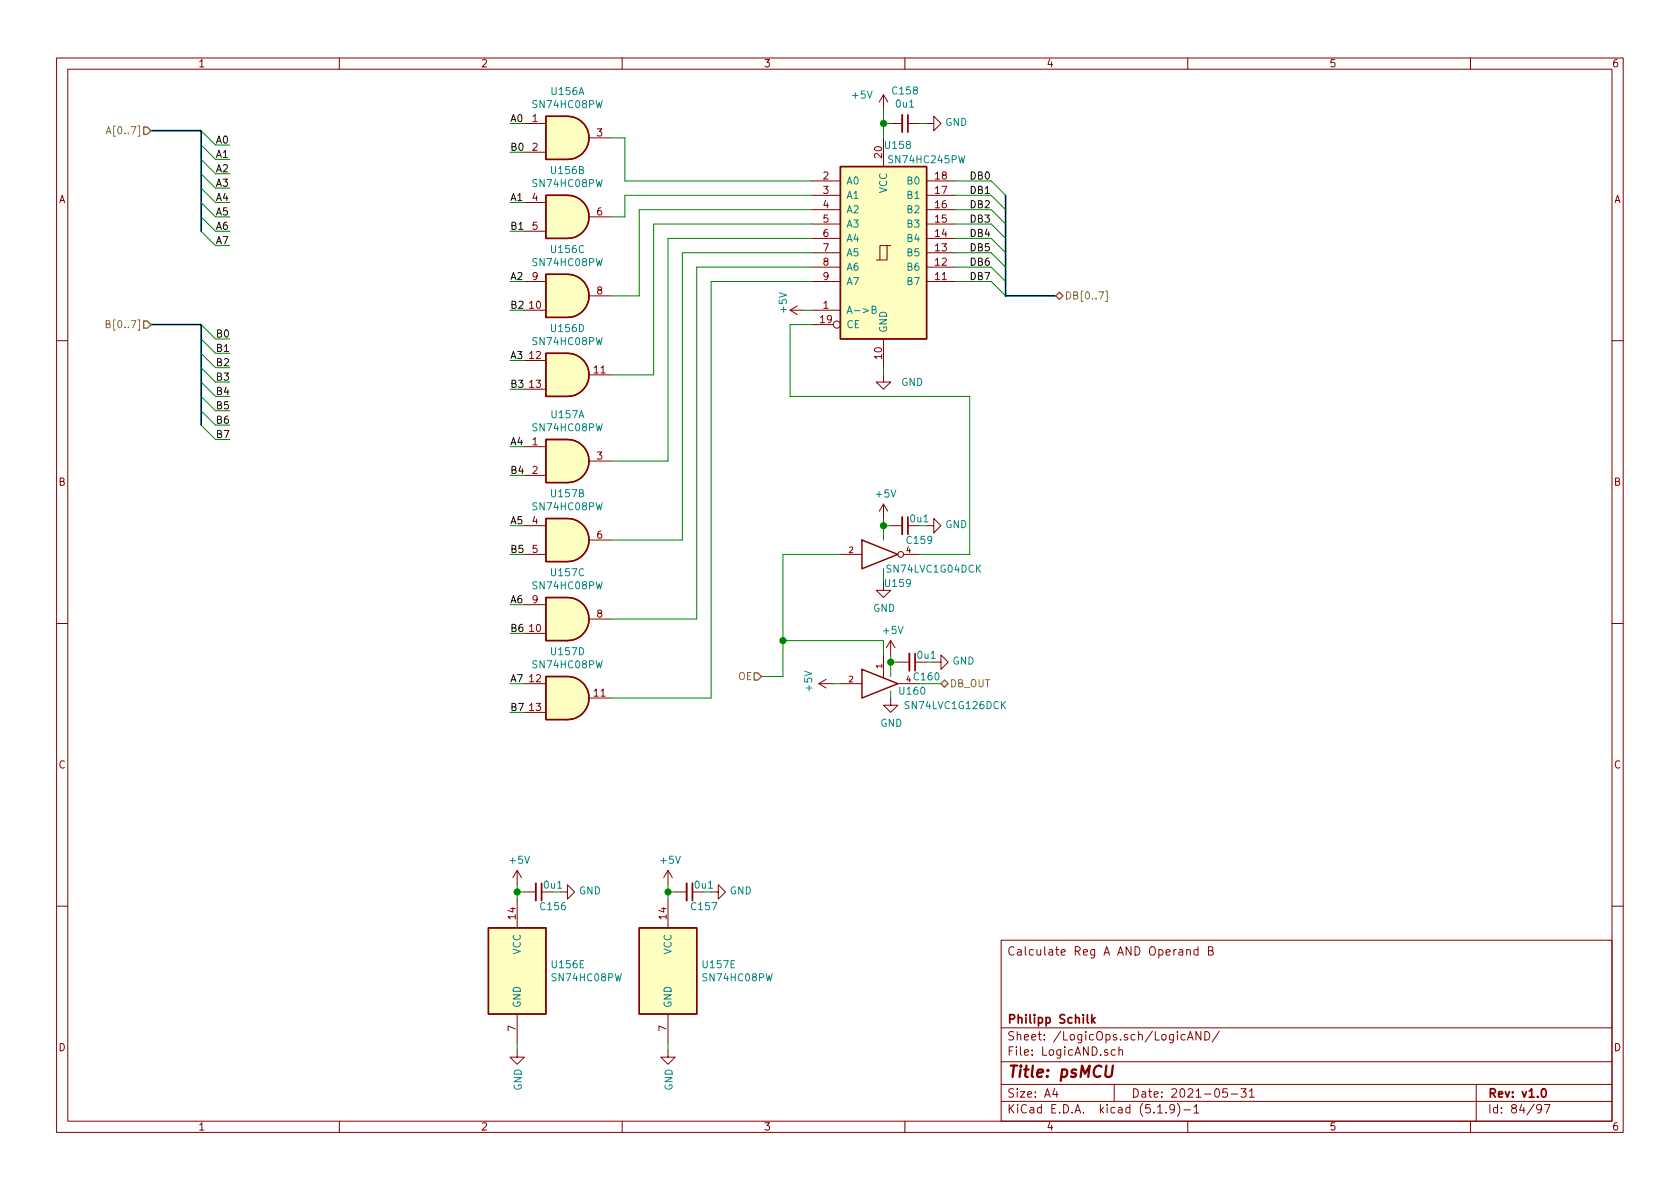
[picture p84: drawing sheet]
<svg xmlns="http://www.w3.org/2000/svg" width="297mm" height="210mm" viewBox="0 0 297 210" stroke-linecap="round" stroke-linejoin="round" font-family="sans-serif">
<defs><g id="words">
<text font-size="2.8" fill="#840000" x="178" y="190.5">Title: psMCU</text>
<g font-size="2.1" fill="#840000">
<text x="178" y="169">Calculate Reg A AND Operand B</text>
<text x="178" y="184">Sheet: /LogicOps.sch/LogicAND/</text>
<text x="178" y="181">Philipp Schilk</text>
<text x="178" y="186.7">File: LogicAND.sch</text>
<text x="178" y="196.9">KiCad E.D.A. kicad (5.1.9)-1</text>
<text x="178" y="194.1">Size: A4</text>
<text x="200" y="194.1">Date: 2021-05-31</text>
<text x="263" y="194.1">Rev: v1.0</text>
<text x="263" y="196.9">Id: 84/97</text>
</g>
<g font-size="1.8" fill="#840000">
<text x="35" y="11.9">1</text>
<text x="85" y="11.9">2</text>
<text x="135" y="11.9">3</text>
<text x="185" y="11.9">4</text>
<text x="235" y="11.9">5</text>
<text x="285" y="11.9">6</text>
<text x="94.1" y="21.6">1</text>
<text x="94.1" y="26.7">2</text>
<text x="105.6" y="24.1">3</text>
<text x="156" y="27.9" transform="rotate(-90 156 27.9)">20</text>
<text x="10.4" y="35.9">A</text>
<text x="94.1" y="35.6">4</text>
<text x="145.6" y="31.7">2</text>
<text x="145.6" y="34.3">3</text>
<text x="165.4" y="34.3">17</text>
<text x="165.4" y="31.7">18</text>
<text x="285.4" y="35.9">A</text>
<text x="94.1" y="40.6">5</text>
<text x="105.6" y="38.1">6</text>
<text x="145.6" y="36.8">4</text>
<text x="145.6" y="39.4">5</text>
<text x="145.6" y="41.9">6</text>
<text x="165.4" y="41.9">14</text>
<text x="165.4" y="39.4">15</text>
<text x="165.4" y="36.8">16</text>
<text x="145.6" y="44.4">7</text>
<text x="145.6" y="47">8</text>
<text x="165.4" y="47">12</text>
<text x="165.4" y="44.4">13</text>
<text x="94.1" y="49.5">9</text>
<text x="105.6" y="52.1">8</text>
<text x="145.6" y="49.5">9</text>
<text x="165.4" y="49.5">11</text>
<text x="93.6" y="54.6">10</text>
<text x="145.1" y="57.1">19</text>
<text x="145.6" y="54.6">1</text>
<text x="93.6" y="63.5">12</text>
<text x="156" y="63.4" transform="rotate(-90 156 63.4)">10</text>
<text x="93.6" y="68.6">13</text>
<text x="105.1" y="66">11</text>
<text x="94.1" y="78.7">1</text>
<text x="94.1" y="83.8">2</text>
<text x="105.6" y="81.3">3</text>
<text x="10.4" y="85.9">B</text>
<text x="285.4" y="85.9">B</text>
<text x="94.1" y="92.7">4</text>
<text x="105.6" y="95.2">6</text>
<text x="94.1" y="97.8">5</text>
<text x="94.1" y="106.7">9</text>
<text x="93.6" y="111.8">10</text>
<text x="105.6" y="109.2">8</text>
<text x="93.6" y="120.6">12</text>
<text x="93.6" y="125.7">13</text>
<text x="105.1" y="123.2">11</text>
<text x="10.4" y="135.9">C</text>
<text x="285.4" y="135.9">C</text>
<text x="91.2" y="162.5" transform="rotate(-90 91.2 162.5)">14</text>
<text x="117.9" y="162.5" transform="rotate(-90 117.9 162.5)">14</text>
<text x="10.4" y="185.9">D</text>
<text x="91.2" y="182.3" transform="rotate(-90 91.2 182.3)">7</text>
<text x="117.9" y="182.3" transform="rotate(-90 117.9 182.3)">7</text>
<text x="285.4" y="185.9">D</text>
<text x="35" y="199.9">1</text>
<text x="85" y="199.9">2</text>
<text x="135" y="199.9">3</text>
<text x="185" y="199.9">4</text>
<text x="235" y="199.9">5</text>
<text x="285" y="199.9">6</text>
</g>
<g font-size="1.8" fill="#008484">
<text x="97.6" y="16.8">U156A</text>
<text x="150.8" y="17.4">+5V</text>
<text x="157.9" y="16.7">C158</text>
<text x="94.4" y="19.1">SN74HC08PW</text>
<text x="158.5" y="19">0u1</text>
<text x="167.1" y="22.3">GND</text>
<text x="156.6" y="26.3">U158</text>
<text x="157.5" y="28.9">SN74HC245PW</text>
<text x="94.4" y="33.1">SN74HC08PW</text>
<text x="97.6" y="30.8">U156B</text>
<text x="149.6" y="32.6">A0</text>
<text x="149.6" y="35.2">A1</text>
<text x="156.8" y="34.2" transform="rotate(-90 156.8 34.2)">VCC</text>
<text x="160.6" y="35.2">B1</text>
<text x="160.6" y="32.6">B0</text>
<text x="149.6" y="37.7">A2</text>
<text x="149.6" y="40.3">A3</text>
<text x="160.6" y="40.3">B3</text>
<text x="160.6" y="37.7">B2</text>
<text x="94.4" y="47.1">SN74HC08PW</text>
<text x="97.6" y="44.7">U156C</text>
<text x="149.6" y="42.8">A4</text>
<text x="149.6" y="45.3">A5</text>
<text x="149.6" y="47.9">A6</text>
<text x="160.6" y="47.9">B6</text>
<text x="160.6" y="45.3">B5</text>
<text x="160.6" y="42.8">B4</text>
<text x="149.6" y="50.4">A7</text>
<text x="160.6" y="50.4">B7</text>
<text x="97.6" y="58.7">U156D</text>
<text x="139.1" y="55.2" transform="rotate(-90 139.1 55.2)">+5V</text>
<text x="149.6" y="55.5">A-&gt;B</text>
<text x="149.6" y="58">CE</text>
<text x="156.8" y="58.9" transform="rotate(-90 156.8 58.9)">GND</text>
<text x="94.4" y="61">SN74HC08PW</text>
<text x="159.3" y="68.2">GND</text>
<text x="94.4" y="76.3">SN74HC08PW</text>
<text x="97.6" y="74">U157A</text>
<text x="97.6" y="87.9">U157B</text>
<text x="155" y="88">+5V</text>
<text x="94.4" y="90.2">SN74HC08PW</text>
<text x="167.1" y="93.4">GND</text>
<text x="97.6" y="101.9">U157C</text>
<text x="157" y="101.3">SN74LVC1G04DCK</text>
<text x="160.5" y="96.2">C159</text>
<text x="94.4" y="104.2">SN74HC08PW</text>
<text x="156.6" y="103.8">U159</text>
<text x="154.4" y="108.2">GND</text>
<text x="156.3" y="112.1">+5V</text>
<text x="94.4" y="118.2">SN74HC08PW</text>
<text x="97.6" y="115.9">U157D</text>
<text x="168.4" y="117.5">GND</text>
<text x="143.6" y="122.1" transform="rotate(-90 143.6 122.1)">+5V</text>
<text x="159.2" y="122.9">U160</text>
<text x="160.4" y="125.4">SN74LVC1G126DCK</text>
<text x="161.7" y="120.3">C160</text>
<text x="155.7" y="128.5">GND</text>
<text x="90.2" y="152.7">+5V</text>
<text x="116.9" y="152.7">+5V</text>
<text x="95.7" y="161">C156</text>
<text x="102.4" y="158.2">GND</text>
<text x="122.4" y="161">C157</text>
<text x="129" y="158.2">GND</text>
<text x="92.1" y="168.8" transform="rotate(-90 92.1 168.8)">VCC</text>
<text x="97.7" y="171.2">U156E</text>
<text x="97.8" y="173.5">SN74HC08PW</text>
<text x="118.7" y="168.8" transform="rotate(-90 118.7 168.8)">VCC</text>
<text x="124.4" y="171.2">U157E</text>
<text x="124.5" y="173.5">SN74HC08PW</text>
<text x="92.1" y="178.3" transform="rotate(-90 92.1 178.3)">GND</text>
<text x="118.7" y="178.3" transform="rotate(-90 118.7 178.3)">GND</text>
<text x="92.3" y="192.9" transform="rotate(-90 92.3 192.9)">GND</text>
<text x="118.9" y="192.9" transform="rotate(-90 118.9 192.9)">GND</text>
</g>
<g font-size="1.8" fill="#848400">
<text x="19.7" y="23.7">A[0..7]</text>
<text x="188.2" y="53">DB[0..7]</text>
<text x="19.7" y="58">B[0..7]</text>
<text x="130.5" y="120.3">OE</text>
<text x="167.9" y="121.5">DB_OUT</text>
</g>
<g font-size="1.8">
<text x="90.2" y="21.6">A0</text>
<text x="38.1" y="25.4">A0</text>
<text x="38.1" y="27.9">A1</text>
<text x="90.2" y="26.7">B0</text>
<text x="38.1" y="35.6">A4</text>
<text x="38.1" y="33">A3</text>
<text x="38.1" y="30.5">A2</text>
<text x="90.2" y="35.6">A1</text>
<text x="171.7" y="31.7">DB0</text>
<text x="171.7" y="34.3">DB1</text>
<text x="38.1" y="40.6">A6</text>
<text x="38.1" y="38.1">A5</text>
<text x="90.2" y="40.6">B1</text>
<text x="171.7" y="36.8">DB2</text>
<text x="171.7" y="41.9">DB4</text>
<text x="171.7" y="39.4">DB3</text>
<text x="38.1" y="43.2">A7</text>
<text x="171.7" y="47">DB6</text>
<text x="171.7" y="44.4">DB5</text>
<text x="90.2" y="49.5">A2</text>
<text x="171.7" y="49.5">DB7</text>
<text x="38.1" y="59.7">B0</text>
<text x="90.2" y="54.6">B2</text>
<text x="38.1" y="62.2">B1</text>
<text x="38.1" y="64.8">B2</text>
<text x="90.2" y="63.5">A3</text>
<text x="38.1" y="67.3">B3</text>
<text x="38.1" y="69.8">B4</text>
<text x="90.2" y="68.6">B3</text>
<text x="38.1" y="77.5">B7</text>
<text x="38.1" y="74.9">B6</text>
<text x="38.1" y="72.4">B5</text>
<text x="90.2" y="83.8">B4</text>
<text x="90.2" y="78.7">A4</text>
<text x="90.2" y="92.7">A5</text>
<text x="90.2" y="97.8">B5</text>
<text x="90.2" y="106.7">A6</text>
<text x="90.2" y="111.8">B6</text>
<text x="90.2" y="125.7">B7</text>
<text x="90.2" y="120.6">A7</text>
</g>
<g font-size="1.8" fill="#008400">
<text x="161" y="92.4">0u1</text>
<text x="162.3" y="116.5">0u1</text>
<text x="96.3" y="157.1">0u1</text>
<text x="122.9" y="157.1">0u1</text>
</g>
<g font-size="1.4" fill="#840000">
<text x="150.1" y="97.8">2</text>
<text x="160.3" y="97.8">4</text>
<text x="156" y="118.2" transform="rotate(-90 156 118.2)">1</text>
<text x="150.1" y="120.6">2</text>
<text x="160.3" y="120.6">4</text>
</g>
</g></defs>
<g fill="none" stroke="#840000" stroke-width=".18">
<path d="M10 10.3h277v189.9h-277zM12 12.2h273v186.1h-273zM60 10.3v1.9M110 10.3v1.9M156.2 16.8v2.5M156.2 16.8l-.8 1.2M156.2 16.8l.8 1.2M160 10.3v1.9M210 10.3v1.9M260 10.3v1.9M92.7 21.8h3.8M92.7 26.9h3.8"/>
<path d="M92.7 35.8h3.8M104.1 24.4h3.8M104.1 38.3h3.8M143.5 39.6h5.1M143.5 37.1h5.1M143.5 34.5h5.1M143.5 32h5.1M156.2 24.4v5.1M157.5 21.8h2M160.5 21.8h2.1M163.8 21.8h1.3v-1.2l1.3 1.2-1.3 1.3v-1.3M163.8 39.6h5.1"/>
<path d="M163.8 37.1h5.1M163.8 34.5h5.1M163.8 32h5.1M92.7 40.9h3.8M92.7 54.9h3.8M92.7 49.8h3.8M104.1 52.3h3.8M139.7 54.9h2.5M139.7 54.9l1.3 .7M141 54.1l-1.3 .8M143.5 54.9h5.1M143.5 49.8h5.1"/>
<path d="M143.5 47.2h5.1M143.5 44.7h5.1M143.5 42.2h5.1M143.5 57.4h3.8M156.2 59.9v5.1M156.8 43.4h-1.2v2.6M157.5 43.4h-.7v2.6h-1.9M163.8 49.8h5.1M163.8 47.2h5.1M163.8 44.7h5.1M163.8 42.2h5.1M10 60.2h2"/>
<path d="M92.7 79h3.8M92.7 63.7h3.8M92.7 68.8h3.8M104.1 66.3h3.8M156.2 66.3v1.3h1.3l-1.3 1.2-1.3-1.2h1.3M285 60.2h2M92.7 98h3.8M92.7 93h3.8M92.7 84.1h3.8M104.1 81.5h3.8M104.1 95.5h3.8M148.6 98h3.8"/>
<path d="M156.2 89.1l-.8 1.3M156.2 89.1v2.6M156.2 89.1l.8 1.3M157.5 93h2M159.8 98h2.8M163.8 93h1.3v-1.3l1.3 1.3-1.3 1.2v-1.2M10 110.3h2M92.7 112h3.8M92.7 106.9h3.8M104.1 109.5h3.8M156.2 103.1v1.3h1.3l-1.3 1.3-1.3-1.3h1.3M156.2 115.8v4"/>
<path d="M157.5 113.3l-.8 1.2M157.5 113.3v2.5M157.5 113.3l.7 1.2M158.7 117.1h2.1M165.1 117.1h1.3v-1.3l1.2 1.3-1.2 1.3v-1.3M285 110.3h2M92.7 120.9h3.8M92.7 126h3.8M104.1 123.4h3.8M144.8 120.9h2.5M144.8 120.9l1.2 .8M146 120.1l-1.2 .8"/>
<path d="M148.6 120.9h3.8M157.5 123.4v1.3h1.2l-1.2 1.3-1.3-1.3h1.3M158.7 120.9h3.9M91.4 153.9v2.6M91.4 159v5.1M91.4 153.9l-.7 1.3M91.4 153.9l.8 1.3M92.7 157.7h2M99.1 157.7h1.2v-1.2l1.3 1.2-1.3 1.3v-1.3M118.1 153.9v2.6M118.1 159v5.1M118.1 153.9l-.8 1.3"/>
<path d="M118.1 153.9l.8 1.3M119.4 157.7h2M125.7 157.7h1.3v-1.2l1.3 1.2-1.3 1.3v-1.3M10 160.2h2M91.4 179.3v5.1M118.1 179.3v5.1M177 166.3h108v32h-108zM209.8 168l.2-.1 .4 .1 .1 .9M209.8 167.9v1M211.8 168l-.4-.1-.3 .3 .1 .6 .2 .1 .4-.1M211.8 167.4v1.5M213.7 168.1l.7-.1 .1-.3-.2-.2-.6-.1v1.5h.5l.3-.3a.41 .41 0 0 0-.3-.5"/>
<path d="M285 160.2h2M60 198.3v1.9M91.4 185.7v1.2h1.3l-1.3 1.3-1.2-1.3h1.2M110 198.3v1.9M118.1 185.7v1.2h1.3l-1.3 1.3-1.3-1.3h1.3M160 198.3v1.9M177 194.8h108M177 191.8h108M177 187.8h108M177 181.8h108M186.5 192.5l-.4 1h1M186.8 193v1"/>
<path d="M197 191.8v3M197.2 185.7l-.4-.1-.3 .3v.6l.3 .1 .4-.1M197.8 185.7l.2-.1 .4 .1 .1 .9M197.8 185.1v1.5M204.7 196.8h.8M206.2 196.7v.1M207.7 196l-.1 .1a.48 .48 0 0 1-.6 .1l-.2-.2 .2-.6a.48 .48 0 0 1 .6 .1 1.27 1.27 0 0 1-.2 1.2l-.4 .1M208.2 195.1a1.71 1.71 0 0 1 0 2.3M209.3 196.3h1.2M209.5 183l-.4-.1-.3 .3 .1 .6 .2 .1 .4-.1M210 183.9l.5-1.5 .5 1.5M210 198.3v1.9"/>
<path d="M210.1 183.5h.7M211.1 195.8l.4-.5v1.5M211.1 196.8h.9M212.3 182.4v1.5l-.8-1.5v1.5M213 182.4a.76 .76 0 0 1 .9 .8 .76 .76 0 0 1-.9 .7zM215.6 182.3l-1.3 2M217 192.5h-.7l-.1 .7 .2-.1 .5 .1 .1 .2v.5l-.2 .1-.6-.1M217.7 193.5h1.1M219.4 192.5h.9l-.5 .6 .5 .1v.7l-.3 .1-.6-.1M220.9 193l.4-.5v1.5M220.9 194h.9M260 198.3v1.9"/>
<path d="M261 191.8v6.5M272.5 196l-.1 .2a.48 .48 0 0 1-.6-.1v-.6a.48 .48 0 0 1 .6-.1l.1 .1a1.19 1.19 0 0 1-.2 1.2l-.5 .1M273 195.3h1l-.6 1.5"/>
<circle cx="148" cy="57.4" r=".63"/>
<circle cx="159.3" cy="98" r=".51"/>
</g>
<path d="M160.5 20.3v3.1M160.5 91.4v3.1M161.8 115.6v3M95.8 156.2v3.1M122.4 156.2v3.1M192.3 179.4v1.3l.2 .2M193 179.4v1.5M193.6 179.9l-.6 .6M193.2 180.4l.4 .5M272.7 192.7l.2-.2a.81 .81 0 0 1 .6 .6 .81 .81 0 0 1-.3 .8l-.2 .1a.79 .79 0 0 1-.3-1.3z" fill="none" stroke="#840000" stroke-width=".3"/>
<path d="M195.6 188.4l-.2 1.7 .2 .2a.66 .66 0 0 0 1-.2l.2-1.7" fill="none" stroke="#840000" stroke-width=".41"/>
<g fill="none" stroke="#840000" stroke-width=".25">
<path d="M96.5 20.6h3.8a3.8 3.8 0 0 1 3.8 3.8 3.8 3.8 0 0 1-3.8 3.8h-3.8zM96.5 34.5h3.8a3.8 3.8 0 0 1 3.8 3.8 3.8 3.8 0 0 1-3.8 3.9h-3.8zM148.6 29.5h15.2v30.4h-15.2zM96.5 48.5h3.8a3.8 3.8 0 0 1 3.8 3.8 3.8 3.8 0 0 1-3.8 3.8h-3.8zM96.5 77.7h3.8a3.8 3.8 0 0 1 3.8 3.8 3.8 3.8 0 0 1-3.8 3.8h-3.8zM96.5 62.5h3.8a3.8 3.8 0 0 1 3.8 3.8 3.8 3.8 0 0 1-3.8 3.8h-3.8zM96.5 91.7h3.8a3.8 3.8 0 0 1 3.8 3.8 3.8 3.8 0 0 1-3.8 3.8h-3.8zM152.4 95.5l6.3 2.5-6.3 2.6zM96.5 105.7h3.8a3.8 3.8 0 0 1 3.8 3.8 3.8 3.8 0 0 1-3.8 3.8h-3.8zM96.5 119.6h3.8a3.8 3.8 0 0 1 3.8 3.8 3.8 3.8 0 0 1-3.8 3.8h-3.8zM152.4 118.4l6.3 2.5-6.3 2.5zM86.4 164.1h10.1v15.2h-10.1z"/>
<path d="M113 164.1h10.2v15.2h-10.2z"/>
</g>
<g fill="#ffffc2" stroke="#ffffc2" stroke-width=".18">
<path d="M100.3 20.6a3.8 3.8 0 0 1 3.8 3.8 3.8 3.8 0 0 1-3.8 3.8z"/>
<path d="M96.5 20.6h3.8v7.6h-3.8z"/>
<path d="M86.4 164.1h10.1v15.2h-10.1z"/>
<path d="M113 164.1h10.2v15.2h-10.2z"/>
<path d="M100.3 34.5a3.8 3.8 0 0 1 3.8 3.8 3.8 3.8 0 0 1-3.8 3.9z"/>
<path d="M96.5 34.5h3.8v7.7h-3.8z"/>
<path d="M100.3 77.7a3.8 3.8 0 0 1 3.8 3.8 3.8 3.8 0 0 1-3.8 3.8z"/>
<path d="M96.5 77.7h3.8v7.6h-3.8z"/>
<path d="M100.3 91.7a3.8 3.8 0 0 1 3.8 3.8 3.8 3.8 0 0 1-3.8 3.8z"/>
<path d="M96.5 91.7h3.8v7.6h-3.8z"/>
<path d="M100.3 105.7a3.8 3.8 0 0 1 3.8 3.8 3.8 3.8 0 0 1-3.8 3.8z"/>
<path d="M96.5 105.7h3.8v7.6h-3.8z"/>
<path d="M100.3 119.6a3.8 3.8 0 0 1 3.8 3.8 3.8 3.8 0 0 1-3.8 3.8z"/>
<path d="M96.5 119.6h3.8v7.6h-3.8z"/>
<path d="M100.3 48.5a3.8 3.8 0 0 1 3.8 3.8 3.8 3.8 0 0 1-3.8 3.8z"/>
<path d="M96.5 48.5h3.8v7.6h-3.8z"/>
<path d="M148.6 29.5h15.2v30.4h-15.2z"/>
<path d="M100.3 62.5a3.8 3.8 0 0 1 3.8 3.8 3.8 3.8 0 0 1-3.8 3.8z"/>
<path d="M96.5 62.5h3.8v7.6h-3.8z"/>
</g>
<path d="M159.5 20.3v3.1M159.5 91.4v3.1M160.8 115.6v3M94.7 156.2v3.1M121.4 156.2v3.1" fill="none" stroke="#840000" stroke-width=".33"/>
<path d="M154.2 54.8l.6-.1v-.4l-.6-.2v1.3h.5l.2-.2v-.2l-.3-.2" fill="none" stroke="#008484" stroke-width=".18"/>
<path d="M26.7 23.1h8.9v17.8M177.8 34.5v17.8h8.9M26.7 57.4h8.9v17.8" fill="none" stroke="#000084" stroke-width=".3"/>
<g fill="none" stroke="#008400" stroke-width=".18">
<path d="M156.2 19.3v5.1M35.6 25.6l2.5 2.6h2.5M35.6 23.1l2.5 2.5M35.6 28.2l2.5 2.5M35.6 30.7l2.5 2.6M35.6 33.3l2.5 2.5M35.6 35.8l2.5 2.5M35.6 38.3l2.5 2.6M90.2 35.8h2.5M107.9 24.4h2.6v7.6h33M143.5 34.5h-33v3.8h-2.6M143.5 37.1h-30.5v15.2h-5.1"/>
<path d="M143.5 39.6h-27.9v26.7h-7.7M156.2 21.8h1.3M162.6 21.8h1.2M168.9 34.5h6.4l2.5 2.6M168.9 37.1h6.4l2.5 2.5M168.9 32h6.4l2.5 2.5M168.9 39.6h6.4l2.5 2.6M35.6 59.9l2.5 2.6h2.5M35.6 40.9l2.5 2.5M35.6 57.4l2.5 2.5M90.2 40.9h2.5M142.2 54.9h1.3"/>
<path d="M143.5 42.2h-25.4v39.3h-10.2M143.5 57.4h-3.8v12.7h31.7v27.9h-8.8M143.5 44.7h-22.9v50.8h-12.7M143.5 47.2h-20.3v62.3h-15.3M143.5 49.8h-17.8v73.6h-17.8M168.9 42.2h6.4l2.5 2.5M168.9 44.7h6.4l2.5 2.5M168.9 47.2h6.4l2.5 2.6M168.9 49.8h6.4l2.5 2.5M35.6 62.5l2.5 2.5M35.6 65l2.5 2.6M35.6 67.6l2.5 2.5"/>
<path d="M35.6 70.1l2.5 2.5M35.6 72.6l2.5 2.6M35.6 75.2l2.5 2.5M156.2 65v1.3M148.6 98h-10.2v21.6h-3.8M156.2 91.7v3.8M156.2 93h1.3M138.4 113.3h17.8v2.5M156.2 100.6v2.5M157.5 115.8v3.8M157.5 117.1h1.2M147.3 120.9h1.3"/>
<path d="M157.5 122.2v1.2M162.6 120.9h3.8M91.4 156.5v2.5M91.4 157.7h1.3M118.1 156.5v2.5M118.1 157.7h1.3M91.4 184.4v1.3M118.1 184.4v1.3"/>
</g>
<path d="M25.4 22.5h.6l.7 .6-.7 .6h-.6zM25.4 56.8h.6l.7 .6-.7 .6h-.6zM186.7 52.3l.6-.6 .7 .6-.7 .7zM133.3 119h.7l.6 .6-.6 .7h-.7zM166.4 120.9l.6-.6 .6 .6-.6 .6z" fill="none" stroke="#848400" stroke-width=".25"/>
<path d="M18.8 23.7l.4-1.3 .4 1.3M18.9 23.3h.6M18.8 57.3l.5-.1 .1-.2v-.2l-.6-.1v1.3h.5l.1-.2 .1-.3-.3-.2M194.3 51.6h.8l-.5 1.3M195.5 51.5h.3v1.8h-.3" fill="none" stroke="#848400" stroke-width=".18"/>
<g fill="#008400" stroke="#008400" stroke-width=".25">
<circle cx="138.4" cy="113.3" r=".51"/>
<circle cx="157.5" cy="117.1" r=".51"/>
<circle cx="156.2" cy="93" r=".51"/>
<circle cx="118.1" cy="157.7" r=".51"/>
<circle cx="91.4" cy="157.7" r=".51"/>
<circle cx="156.2" cy="21.8" r=".51"/>
</g>
<use href="#words"/>
</svg>
